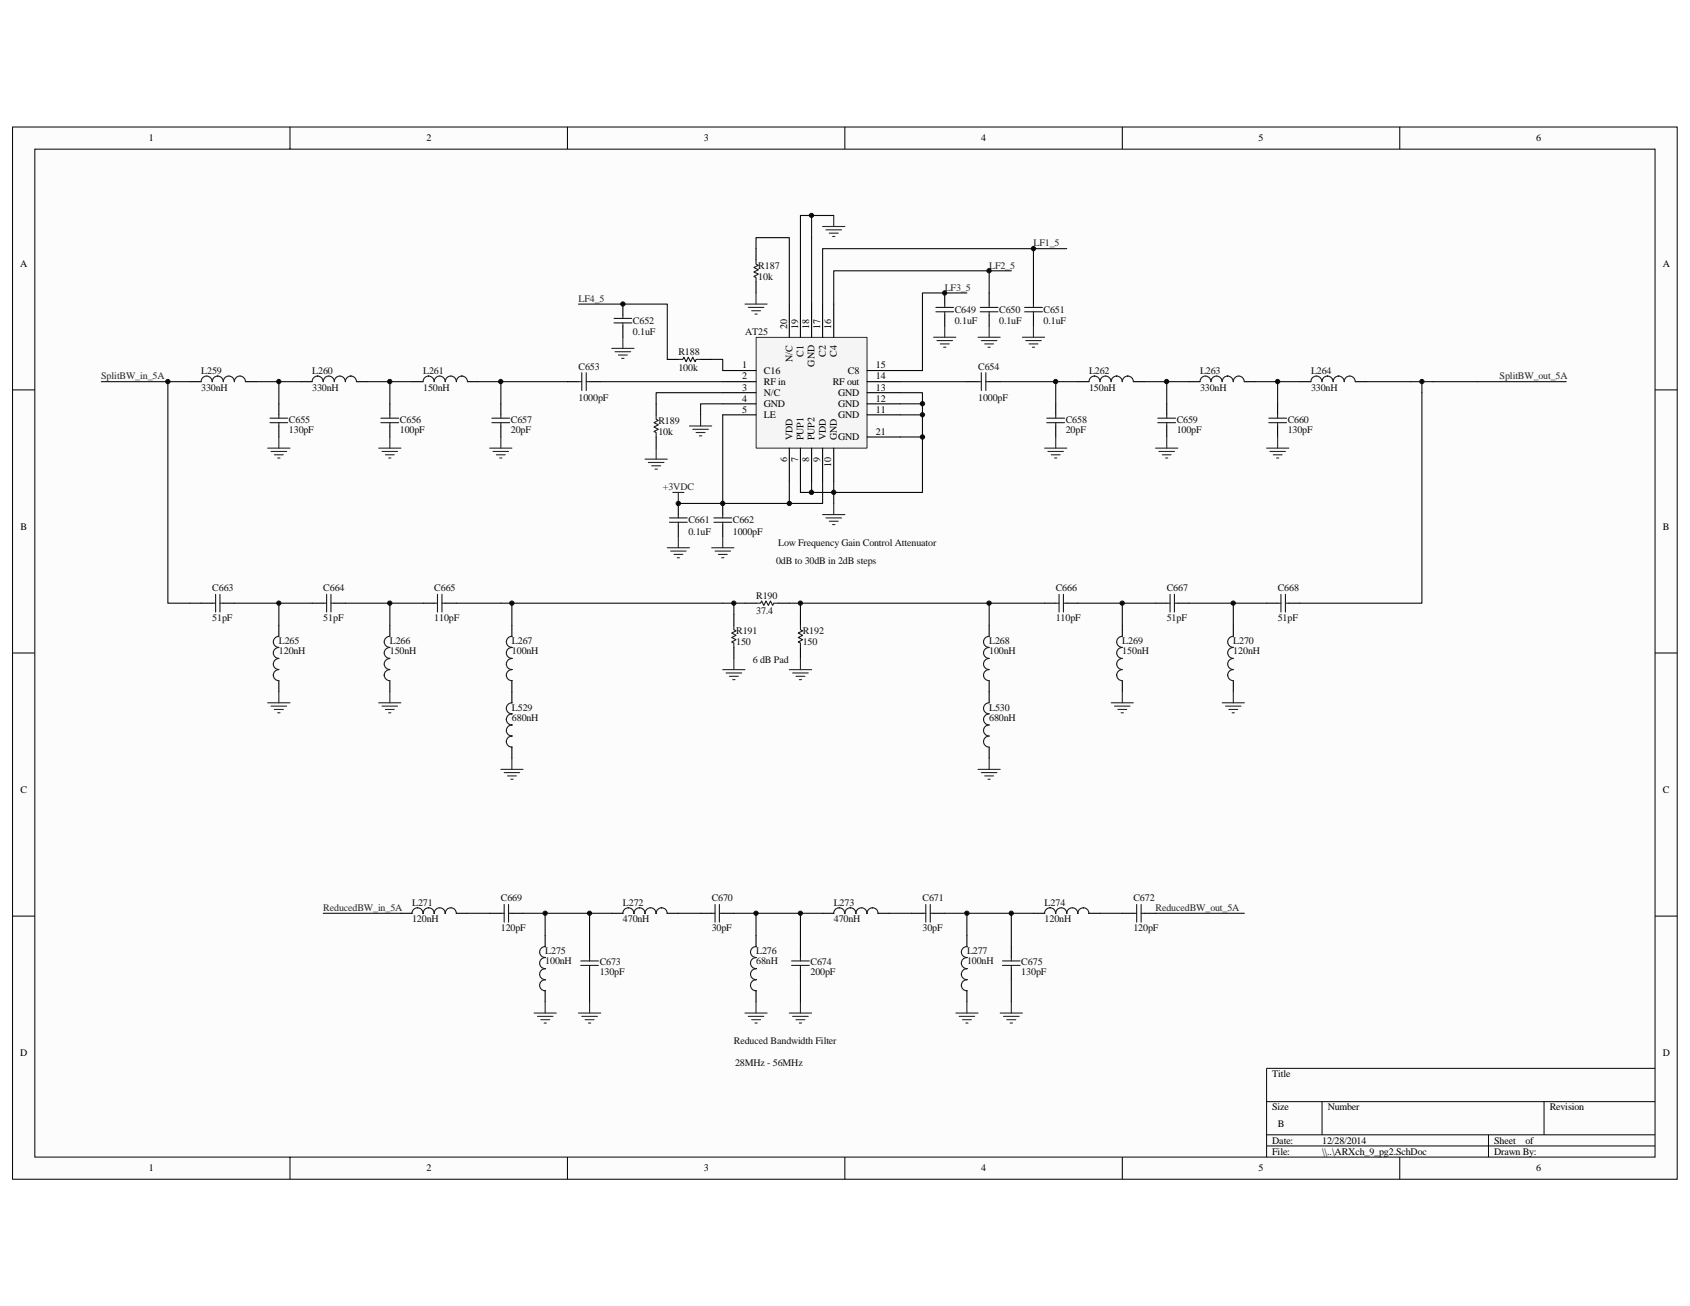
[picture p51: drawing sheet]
<svg xmlns="http://www.w3.org/2000/svg" width="279mm" height="216mm" viewBox="0 0 279 216" stroke-linecap="round" stroke-linejoin="round" font-family="sans-serif">
<defs><g id="words">
<g font-size="1.7">
<text x="24.6" y="23.3">1</text>
<text x="70.5" y="23.3">2</text>
<text x="116.4" y="23.3">3</text>
<text x="162.2" y="23.3">4</text>
<text x="208.1" y="23.3">5</text>
<text x="254" y="23.3">6</text>
<text x="3.3" y="44.2">A</text>
<text x="274.9" y="44.2">A</text>
<text x="130.1" y="54.3" transform="rotate(-90 130.1 54.3)">20</text>
<text x="131" y="59.8" transform="rotate(-90 131 59.8)">N/C</text>
<text x="131.9" y="54.3" transform="rotate(-90 131.9 54.3)">19</text>
<text x="132.9" y="59" transform="rotate(-90 132.9 59)">C1</text>
<text x="133.8" y="54.3" transform="rotate(-90 133.8 54.3)">18</text>
<text x="135.6" y="54.3" transform="rotate(-90 135.6 54.3)">17</text>
<text x="136.5" y="59" transform="rotate(-90 136.5 59)">C2</text>
<text x="137.4" y="54.3" transform="rotate(-90 137.4 54.3)">16</text>
<text x="138.4" y="59" transform="rotate(-90 138.4 59)">C4</text>
<text x="122.7" y="60.9">1</text>
<text x="122.7" y="62.7">2</text>
<text x="122.7" y="64.6">3</text>
<text x="126.3" y="61.8">C16</text>
<text x="126.3" y="63.6">RF in</text>
<text x="126.3" y="65.5">N/C</text>
<text x="134.7" y="60.6" transform="rotate(-90 134.7 60.6)">GND</text>
<text x="137.7" y="63.6">RF out</text>
<text x="138.6" y="65.5">GND</text>
<text x="140.2" y="61.8">C8</text>
<text x="144.8" y="60.9">15</text>
<text x="144.8" y="64.6">13</text>
<text x="144.8" y="62.7">14</text>
<text x="122.7" y="66.4">4</text>
<text x="122.7" y="68.2">5</text>
<text x="126.3" y="67.3">GND</text>
<text x="126.3" y="69.1">LE</text>
<text x="138.6" y="69.1">GND</text>
<text x="138.6" y="67.3">GND</text>
<text x="144.8" y="68.2">11</text>
<text x="144.8" y="66.4">12</text>
<text x="144.8" y="71.9">21</text>
<text x="130.1" y="76.4" transform="rotate(-90 130.1 76.4)">6</text>
<text x="131" y="72.8" transform="rotate(-90 131 72.8)">VDD</text>
<text x="131.9" y="76.4" transform="rotate(-90 131.9 76.4)">7</text>
<text x="132.9" y="72.8" transform="rotate(-90 132.9 72.8)">PUP1</text>
<text x="133.8" y="76.4" transform="rotate(-90 133.8 76.4)">8</text>
<text x="134.7" y="72.8" transform="rotate(-90 134.7 72.8)">PUP2</text>
<text x="135.6" y="76.4" transform="rotate(-90 135.6 76.4)">9</text>
<text x="136.5" y="72.8" transform="rotate(-90 136.5 72.8)">VDD</text>
<text x="137.4" y="77.2" transform="rotate(-90 137.4 77.2)">10</text>
<text x="138.4" y="72.8" transform="rotate(-90 138.4 72.8)">GND</text>
<text x="3.4" y="87.7">B</text>
<text x="274.9" y="87.7">B</text>
<text x="3.4" y="131.1">C</text>
<text x="274.9" y="131.1">C</text>
<text x="3.3" y="174.6">D</text>
<text x="210.3" y="178.1">Title</text>
<text x="274.9" y="174.6">D</text>
<text x="210.3" y="183.6">Size</text>
<text x="219.5" y="183.6">Number</text>
<text x="256.2" y="183.6">Revision</text>
<text x="210.3" y="189.1">Date:</text>
<text x="210.3" y="190.9">File:</text>
<text x="211.2" y="186.3">B</text>
<text x="218.6" y="190.9">\\..\ARXch_9_pg2.SchDoc</text>
<text x="218.6" y="189.1">12/28/2014</text>
<text x="247" y="190.9">Drawn By:</text>
<text x="247" y="189.1">Sheet</text>
<text x="252.2" y="189.1">of</text>
<text x="24.6" y="193.7">1</text>
<text x="70.5" y="193.7">2</text>
<text x="116.4" y="193.7">3</text>
<text x="162.2" y="193.7">4</text>
<text x="208.1" y="193.7">5</text>
<text x="254" y="193.7">6</text>
</g>
<g font-size="1.7" fill="#262626">
<text x="170.9" y="40.7">LF1_5</text>
<text x="163.5" y="44.4">LF2_5</text>
<text x="95.7" y="49.9">LF4_5</text>
<text x="156.2" y="48.1">LF3_5</text>
<text x="16.7" y="62.7">SplitBW_in_5A</text>
<text x="247.9" y="62.7">SplitBW_out_5A</text>
<text x="109.6" y="81">+3VDC</text>
<text x="53.4" y="150.6">ReducedBW_in_5A</text>
<text x="191.1" y="150.6">ReducedBW_out_5A</text>
</g>
<g font-size="1.7" fill="#0e0e0e">
<text x="125.4" y="46.2">10k</text>
<text x="125.4" y="44.4">R187</text>
<text x="104.6" y="53.6">C652</text>
<text x="157.8" y="53.6">0.1uF</text>
<text x="157.8" y="51.7">C649</text>
<text x="165.2" y="53.6">0.1uF</text>
<text x="165.2" y="51.7">C650</text>
<text x="172.5" y="53.6">0.1uF</text>
<text x="172.5" y="51.7">C651</text>
<text x="104.6" y="55.4">0.1uF</text>
<text x="112.2" y="58.7">R188</text>
<text x="123.2" y="55.4">AT25</text>
<text x="33.3" y="64.6">330nH</text>
<text x="33.3" y="61.8">L259</text>
<text x="51.6" y="64.6">330nH</text>
<text x="51.6" y="61.8">L260</text>
<text x="70" y="64.6">150nH</text>
<text x="70" y="61.8">L261</text>
<text x="95.7" y="61.1">C653</text>
<text x="112.2" y="61.3">100k</text>
<text x="161.7" y="61.1">C654</text>
<text x="180" y="64.6">150nH</text>
<text x="180" y="61.8">L262</text>
<text x="198.4" y="64.6">330nH</text>
<text x="198.4" y="61.8">L263</text>
<text x="216.7" y="64.6">330nH</text>
<text x="216.7" y="61.8">L264</text>
<text x="47.8" y="69.9">C655</text>
<text x="47.8" y="71.5">130pF</text>
<text x="66.1" y="69.9">C656</text>
<text x="66.1" y="71.5">100pF</text>
<text x="84.5" y="69.9">C657</text>
<text x="84.5" y="71.5">20pF</text>
<text x="95.7" y="66.2">1000pF</text>
<text x="108.9" y="71.9">10k</text>
<text x="108.9" y="70">R189</text>
<text x="161.7" y="66.2">1000pF</text>
<text x="176.2" y="71.5">20pF</text>
<text x="176.2" y="69.9">C658</text>
<text x="194.5" y="69.9">C659</text>
<text x="194.5" y="71.5">100pF</text>
<text x="212.9" y="71.5">130pF</text>
<text x="212.9" y="69.9">C660</text>
<text x="113.8" y="88.4">0.1uF</text>
<text x="113.8" y="86.5">C661</text>
<text x="121.2" y="86.5">C662</text>
<text x="121.2" y="88.4">1000pF</text>
<text x="128.3" y="93.3">0dB to 30dB in 2dB steps</text>
<text x="128.7" y="90.2">Low Frequency Gain Control Attenuator</text>
<text x="35.1" y="97.7">C663</text>
<text x="53.4" y="97.7">C664</text>
<text x="71.8" y="97.7">C665</text>
<text x="125" y="101.5">37.4</text>
<text x="125" y="99">R190</text>
<text x="174.5" y="97.7">C666</text>
<text x="192.9" y="97.7">C667</text>
<text x="211.2" y="97.7">C668</text>
<text x="35.1" y="102.6">51pF</text>
<text x="46.1" y="106.5">L265</text>
<text x="53.4" y="102.6">51pF</text>
<text x="64.5" y="106.5">L266</text>
<text x="71.8" y="102.6">110pF</text>
<text x="84.6" y="106.5">L267</text>
<text x="121.7" y="106.7">150</text>
<text x="121.7" y="104.8">R191</text>
<text x="132.7" y="104.8">R192</text>
<text x="132.7" y="106.7">150</text>
<text x="163.5" y="106.5">L268</text>
<text x="174.5" y="102.6">110pF</text>
<text x="185.5" y="106.5">L269</text>
<text x="192.9" y="102.6">51pF</text>
<text x="203.9" y="106.5">L270</text>
<text x="211.2" y="102.6">51pF</text>
<text x="46.1" y="108.1">120nH</text>
<text x="64.5" y="108.1">150nH</text>
<text x="84.6" y="108.1">100nH</text>
<text x="124.5" y="109.6">6 dB Pad</text>
<text x="163.5" y="108.1">100nH</text>
<text x="185.5" y="108.1">150nH</text>
<text x="203.9" y="108.1">120nH</text>
<text x="84.6" y="119.1">680nH</text>
<text x="84.6" y="117.5">L529</text>
<text x="163.5" y="119.1">680nH</text>
<text x="163.5" y="117.5">L530</text>
<text x="68.1" y="149.7">L271</text>
<text x="82.8" y="149">C669</text>
<text x="103" y="149.7">L272</text>
<text x="117.7" y="149">C670</text>
<text x="137.9" y="149.7">L273</text>
<text x="152.5" y="149">C671</text>
<text x="172.7" y="149.7">L274</text>
<text x="187.4" y="149">C672</text>
<text x="68.1" y="152.5">120nH</text>
<text x="82.8" y="153.9">120pF</text>
<text x="103" y="152.5">470nH</text>
<text x="117.7" y="153.9">30pF</text>
<text x="137.9" y="152.5">470nH</text>
<text x="152.5" y="153.9">30pF</text>
<text x="172.7" y="152.5">120nH</text>
<text x="187.4" y="153.9">120pF</text>
<text x="90.1" y="157.8">L275</text>
<text x="90.1" y="159.4">100nH</text>
<text x="99.1" y="161.2">130pF</text>
<text x="99.1" y="159.6">C673</text>
<text x="125" y="157.8">L276</text>
<text x="125" y="159.4">68nH</text>
<text x="134" y="161.2">200pF</text>
<text x="134" y="159.6">C674</text>
<text x="159.9" y="159.4">100nH</text>
<text x="159.9" y="157.8">L277</text>
<text x="168.8" y="161.2">130pF</text>
<text x="168.8" y="159.6">C675</text>
<text x="121.3" y="172.6">Reduced Bandwidth Filter</text>
<text x="121.5" y="176.3">28MHz - 56MHz</text>
</g>
</g></defs>
<path d="M2.1 21h275.2v173.9h-275.2z" fill="#fcfcfc"/>
<path d="M2.1 21h275.2v173.9h-275.2z" fill="none" stroke="#000" stroke-width=".17"/>
<path d="M5.8 24.7h267.8v166.6h-267.8z" fill="#fcfcfc"/>
<g fill="none" stroke="#000" stroke-width=".17">
<path d="M5.8 24.7h267.8v166.6h-267.8zM47.9 21v3.6M93.8 21v3.6M139.7 21v3.6M185.5 21v3.6M231.4 21v3.6M2.1 64.5h3.6M273.6 64.5h3.7M2.1 107.9h3.6M273.6 107.9h3.7M2.1 151.4h3.6M273.6 151.4h3.7"/>
<path d="M273.6 176.6h-64.2v14.7M47.9 191.3v3.6M93.8 191.3v3.6M139.7 191.3v3.6M185.5 191.3v3.6M209.4 182.1h64.2M209.4 187.6h64.2M209.4 189.4h64.2M218.6 182.1v5.5M231.4 191.3v3.6M246.1 187.6v3.7M255.3 182.1v5.5"/>
</g>
<g fill="none" stroke="#000" stroke-width=".18">
<path d="M31.4 63.1h1.9M40.6 63.1h1.8M46.1 66.8v1.8M46.1 70.4v1.8M49.8 63.1h1.8M58.9 63.1h1.9M64.5 66.8v1.8M64.5 70.4v1.8M68.1 63.1h1.9M77.3 63.1h1.8M82.8 66.8v1.8M82.8 70.4v1.8"/>
<path d="M33.3 99.7h1.8M36.9 99.7h1.9M51.6 99.7h1.8M55.3 99.7h1.8M70 99.7h1.8M73.6 99.7h1.9M172.7 99.7h1.8M176.4 99.7h1.8M191.1 99.7h1.8M194.7 99.7h1.9M209.4 99.7h1.8M213.1 99.7h1.8"/>
<path d="M46.1 103.4v1.8M46.1 112.5v1.9M64.5 103.4v1.8M64.5 112.5v1.9M84.6 103.4v1.8M84.6 112.5v1.9M185.5 103.4v1.8M185.5 112.5v1.9M203.9 103.4v1.8M203.9 112.5v1.9M66.3 151h1.8M75.5 151h1.8"/>
<path d="M81 151h1.8M84.6 151h1.9M90.1 154.6v1.9M97.5 156.5v1.8M101.1 151h1.9M110.3 151h1.8M115.8 151h1.9M119.5 151h1.8M125 154.6v1.9M132.3 156.5v1.8M136 151h1.8M145.2 151h1.8"/>
<path d="M150.7 151h1.8M154.3 151h1.9M159.9 154.6v1.9M167.2 156.5v1.8M170.9 151h1.8M180 151h1.9M185.5 151h1.9M189.2 151h1.9M90.1 163.8v1.8M97.5 160.1v1.9M125 163.8v1.8M132.3 160.1v1.9"/>
<path d="M159.9 163.8v1.8M167.2 160.1v1.9"/>
</g>
<g fill="none" stroke="#1c1c1c" stroke-width=".18">
<path d="M38.7 63.1a.91 .91 0 0 0-.9-.9 .91 .91 0 0 0-.9 .9 .92 .92 0 0 0-.9-.9 .94 .94 0 0 0-.9 .9 .91 .91 0 0 0-.9-.9 .91 .91 0 0 0-.9 .9M40.6 63.1a.91 .91 0 0 0-.9-.9 .91 .91 0 0 0-.9 .9M44.6 69.1h3M44.6 69.9h3M46.1 68.6v.5M46.1 69.9v.5M57.1 63.1a.91 .91 0 0 0-.9-.9 .91 .91 0 0 0-.9 .9 .92 .92 0 0 0-1-.9 .92 .92 0 0 0-.9 .9 .92 .92 0 0 0-.9-.9 .9 .9 0 0 0-.9 .9M58.9 63.1a.92 .92 0 0 0-.9-.9 .9 .9 0 0 0-.9 .9M63 69.9h2.9M63 69.1h2.9M64.5 68.6v.5M64.5 69.9v.5"/>
<path d="M75.4 63.1a.92 .92 0 0 0-.9-.9 .92 .92 0 0 0-.9 .9 .91 .91 0 0 0-.9-.9 .91 .91 0 0 0-.9 .9 .92 .92 0 0 0-.9-.9 .9 .9 0 0 0-.9 .9M77.3 63.1a.92 .92 0 0 0-.9-.9 .9 .9 0 0 0-.9 .9M81.3 69.9h3M81.3 69.1h3M82.8 68.6v.5M82.8 69.9v.5M35.1 99.7h.5M35.6 98.3v2.9M36.4 99.7h.5M36.4 98.3v2.9M53.4 99.7h.6M54 98.3v2.9"/>
<path d="M54.7 99.7h.6M54.7 98.3v2.9M71.8 99.7h.5M72.3 98.3v2.9M73.1 99.7h.5M73.1 98.3v2.9M174.5 99.7h.6M175.1 98.3v2.9M175.8 99.7h.6M175.8 98.3v2.9M192.9 99.7h.5M193.4 98.3v2.9"/>
<path d="M194.2 99.7h.5M194.2 98.3v2.9M211.2 99.7h.6M211.8 98.3v2.9M212.5 99.7h.6M212.5 98.3v2.9M46.1 108.9a.92 .92 0 0 0-.9 .9 .92 .92 0 0 0 .9 .9 .9 .9 0 0 0-.9 .9 .9 .9 0 0 0 .9 .9M46.1 107a.9 .9 0 0 0-.9 .9 .9 .9 0 0 0 .9 .9M46.1 105.2a.91 .91 0 0 0-.9 .9 .91 .91 0 0 0 .9 .9M64.5 108.9a.92 .92 0 0 0-1 .9 .92 .92 0 0 0 1 .9h-.1a.92 .92 0 0 0-.9 .9 .92 .92 0 0 0 1 .9M64.5 107a.9 .9 0 0 0-1 .9 .9 .9 0 0 0 1 .9M64.5 105.2a.91 .91 0 0 0-1 .9 .91 .91 0 0 0 1 .9"/>
<path d="M84.6 108.9a.91 .91 0 0 0-.9 .9 .91 .91 0 0 0 .9 .9 .9 .9 0 0 0-.9 .9 .9 .9 0 0 0 .9 .9M84.6 107a.9 .9 0 0 0-.9 .9 .9 .9 0 0 0 .9 .9M84.6 105.2a.91 .91 0 0 0-.9 .9 .91 .91 0 0 0 .9 .9M185.5 108.9a.92 .92 0 0 0-.9 .9 .92 .92 0 0 0 .9 .9 .92 .92 0 0 0-.9 .9 .92 .92 0 0 0 .9 .9M185.5 107a.9 .9 0 0 0-.9 .9 .9 .9 0 0 0 .9 .9M185.5 105.2a.91 .91 0 0 0-.9 .9 .91 .91 0 0 0 .9 .9M203.9 108.9a.92 .92 0 0 0-.9 .9 .92 .92 0 0 0 .9 .9 .9 .9 0 0 0-.9 .9 .92 .92 0 0 0 .9 .9M203.9 107a.9 .9 0 0 0-.9 .9 .9 .9 0 0 0 .9 .9M203.9 105.2a.91 .91 0 0 0-.9 .9 .91 .91 0 0 0 .9 .9M69.9 151a.9 .9 0 0 0-.9-.9 .9 .9 0 0 0-.9 .9M75.4 151a.91 .91 0 0 0-.9-.9 .91 .91 0 0 0-.9 .9 .91 .91 0 0 0-.9-.9 .91 .91 0 0 0-.9 .9 .9 .9 0 0 0-.9-.9 .9 .9 0 0 0-.9 .9M82.8 151h.6"/>
<path d="M83.4 149.5v2.9M84.1 151h.5M84.1 149.5v2.9M90.1 156.5a.9 .9 0 0 0-.9 .9 .9 .9 0 0 0 .9 .9 .91 .91 0 0 0-.9 .9 .91 .91 0 0 0 .9 .9M96 159.6h2.9M96 158.9h2.9M97.5 158.3v.6M97.5 159.6v.5M108.5 151a.91 .91 0 0 0-1-.9 .91 .91 0 0 0-.9 .9 .9 .9 0 0 0-.9-.9 .9 .9 0 0 0-.9 .9 .9 .9 0 0 0-.9-.9 .9 .9 0 0 0-.9 .9M110.3 151a.9 .9 0 0 0-.9-.9 .9 .9 0 0 0-.9 .9M117.7 151h.5M118.2 149.5v2.9"/>
<path d="M118.9 151h.6M118.9 149.5v2.9M125 156.5a.9 .9 0 0 0-.9 .9 .9 .9 0 0 0 .9 .9 .91 .91 0 0 0-.9 .9 .91 .91 0 0 0 .9 .9M130.9 159.6h2.9M130.9 158.9h2.9M132.3 158.3v.6M132.3 159.6v.5M145.2 151a.9 .9 0 0 0-.9-.9 .9 .9 0 0 0-1 .9 .91 .91 0 0 0-.9-.9 .91 .91 0 0 0-.9 .9 .9 .9 0 0 0-.9-.9 .9 .9 0 0 0-.9 .9 .9 .9 0 0 0-1-.9h.1a.9 .9 0 0 0-1 .9M152.5 151h.6M153.1 149.5v2.9M153.8 151h.5M153.8 149.5v2.9"/>
<path d="M159.9 156.5a.9 .9 0 0 0-1 .9 .9 .9 0 0 0 1 .9 .91 .91 0 0 0-1 .9 .91 .91 0 0 0 1 .9M165.7 159.6h3M165.7 158.9h3M167.2 158.3v.6M167.2 159.6v.5M174.5 151a.9 .9 0 0 0-.9-.9 .9 .9 0 0 0-.9 .9M178.2 151a.91 .91 0 0 0-.9-.9 .91 .91 0 0 0-.9 .9 .91 .91 0 0 0-.9-.9 .91 .91 0 0 0-1 .9M180 151a.9 .9 0 0 0-.9-.9 .9 .9 0 0 0-.9 .9M187.4 151h.5M187.9 149.5v2.9M188.7 151h.5M188.7 149.5v2.9"/>
<path d="M90.1 162a.91 .91 0 0 0-.9 .9 .91 .91 0 0 0 .9 .9M90.1 160.1a.9 .9 0 0 0-.9 .9 .9 .9 0 0 0 .9 .9M125 162a.91 .91 0 0 0-.9 .9 .91 .91 0 0 0 .9 .9M125 160.1a.9 .9 0 0 0-.9 .9 .9 .9 0 0 0 .9 .9M159.9 162a.91 .91 0 0 0-1 .9 .91 .91 0 0 0 1 .9M159.9 160.1a.9 .9 0 0 0-1 .9 .9 .9 0 0 0 1 .9"/>
</g>
<g fill="none" stroke="#262626" stroke-width=".18">
<path d="M44.3 74.1h3.6M44.8 74.6h2.6M45.4 75.2h1.4M45.9 75.7h.4M46.1 72.2v1.9M62.6 74.1h3.7M63.2 74.6h2.5M63.7 75.2h1.5M64.3 75.7h.3M64.5 72.2v1.9M81 74.1h3.6M81.5 74.6h2.6"/>
<path d="M82.1 75.2h1.4M82.6 75.7h.4M82.8 72.2v1.9M44.3 116.2h3.6M44.8 116.7h2.6M45.4 117.3h1.4M45.9 117.8h.4M46.1 114.4v1.8M62.6 116.2h3.7M63.2 116.7h2.5M63.7 117.3h1.5M64.3 117.8h.3"/>
<path d="M64.5 114.4v1.8M183.7 116.2h3.7M184.3 116.7h2.5M184.8 117.3h1.5M185.4 117.8h.3M185.5 114.4v1.8M202.1 116.2h3.6M202.6 116.7h2.6M203.2 117.3h1.4M203.7 117.8h.4M203.9 114.4v1.8M82.8 127.2h3.7"/>
<path d="M83.4 127.7h2.5M83.9 128.3h1.5M84.5 128.8h.3M84.6 125.3v1.9M88.3 167.5h3.7M88.9 168h2.5M89.4 168.6h1.5M90 169.1h.3M90.1 165.6v1.9M95.6 167.5h3.7M96.2 168h2.6M96.7 168.6h1.5"/>
<path d="M97.3 169.1h.4M97.5 165.6v1.9M123.2 167.5h3.6M123.7 168h2.6M124.3 168.6h1.4M124.8 169.1h.4M125 165.6v1.9M130.5 167.5h3.7M131 168h2.6M131.6 168.6h1.5M132.1 169.1h.4M132.3 165.6v1.9"/>
<path d="M158 167.5h3.7M158.6 168h2.5M159.1 168.6h1.5M159.7 169.1h.3M159.9 165.6v1.9M165.4 167.5h3.6M165.9 168h2.6M166.5 168.6h1.4M167 169.1h.4M167.2 165.6v1.9"/>
</g>
<g fill="none" stroke="#0e0e0e" stroke-width=".18">
<path d="M16.7 63.1h14.7M42.4 63.1h3.7v3.7M46.1 63.1h3.7M60.8 63.1h3.7v3.7M64.5 63.1h3.6M79.1 63.1h3.7v3.7M82.8 63.1h11M31.4 99.7h1.9M38.8 99.7h12.8M46.1 99.7v3.7M57.1 99.7h12.9M64.5 99.7v3.7"/>
<path d="M75.5 99.7h7.3M178.2 99.7h12.9M185.5 99.7v3.7M196.6 99.7h12.8M203.9 99.7v3.7M53.4 151h12.9M77.3 151h3.7M86.5 151h14.6M90.1 151v3.6M97.5 151v5.5M112.1 151h3.7M121.3 151h14.7"/>
<path d="M125 151v3.6M132.3 151v5.5M147 151h3.7M156.2 151h14.7M159.9 151v3.6M167.2 151v5.5M181.9 151h3.6M191.1 151h14.6M97.5 162v3.6M132.3 162v3.6M167.2 162v3.6"/>
</g>
<path d="M125 55.8h18.3v18.3h-18.3z" fill="#f5f5f5"/>
<path d="M125 55.8h18.3v18.3h-18.3z" fill="none" stroke="#262626" stroke-width=".17"/>
<g fill="none" stroke="#000" stroke-width=".18">
<path d="M103 50.3v1.8M103 53.9v1.9M110.3 59.4h1.8M115.8 59.4h1.9M125 41.1v1.8M125 46.6v1.8M130.5 50.3v5.5M132.3 50.3v5.5M134.2 50.3v5.5M136 50.3v5.5M137.8 50.3v5.5M156.2 48.4v1.9"/>
<path d="M156.2 52.1v1.8M163.5 48.4v1.9M163.5 52.1v1.8M170.9 48.4v1.9M170.9 52.1v1.8M93.8 63.1h1.8M97.5 63.1h1.8M108.5 66.8v1.8M108.5 72.2v1.9M119.5 61.3h5.5M119.5 63.1h5.5M119.5 64.9h5.5"/>
<path d="M119.5 66.8h5.5M119.5 68.6h5.5M130.5 74.1v5.5M132.3 74.1v5.5M134.2 74.1v5.5M136 74.1v5.5M137.8 74.1v5.5M143.3 61.3h5.5M143.3 63.1h5.5M143.3 64.9h5.5M143.3 66.8h5.5M143.3 68.6h5.5"/>
<path d="M143.3 72.2h5.5M159.9 63.1h1.8M163.5 63.1h1.9M174.5 66.8v1.8M174.5 70.4v1.8M178.2 63.1h1.8M187.4 63.1h1.8M192.9 66.8v1.8M192.9 70.4v1.8M196.6 63.1h1.8M205.7 63.1h1.9M211.2 66.8v1.8"/>
<path d="M211.2 70.4v1.8M214.9 63.1h1.8M224.1 63.1h1.8M112.1 83.2v1.9M112.1 86.9v1.8M119.5 83.2v1.9M119.5 86.9v1.8M123.2 99.7h1.8M128.7 99.7h1.8M84.6 114.4v1.8M121.3 101.5v1.9M121.3 107v1.9"/>
<path d="M132.3 101.5v1.9M132.3 107v1.9M163.5 103.4v1.8M163.5 112.5v3.7M84.6 123.5v1.8M163.5 123.5v1.8"/>
</g>
<g fill="none" stroke="#1c1c1c" stroke-width=".18">
<path d="M101.5 53.4h2.9M101.5 52.6h2.9M103 52.1v.5M103 53.4v.5M112.1 59.4h.8l.2-.3 .3 .7 .4-.7 .4 .7 .3-.7 .4 .7 .2-.4h.7M125 42.9v.8l.4 .2-.8 .3 .8 .4-.8 .4 .8 .3-.8 .4 .4 .2v.7M154.7 51.5h2.9M154.7 50.8h2.9M156.2 50.3v.5M156.2 51.5v.6M162.1 51.5h2.9M162.1 50.8h2.9"/>
<path d="M163.5 50.3v.5M163.5 51.5v.6M169.4 51.5h2.9M169.4 50.8h2.9M170.9 50.3v.5M170.9 51.5v.6M95.6 63.1h.6M96.2 61.6v3M96.9 63.1h.6M96.9 61.6v3M108.5 68.6v.7l.3 .2-.7 .4 .7 .3-.7 .4 .7 .4-.7 .3 .4 .2v.7M161.7 63.1h.5"/>
<path d="M162.2 61.6v3M163 63.1h.5M163 61.6v3M173.1 69.9h2.9M173.1 69.1h2.9M174.5 68.6v.5M174.5 69.9v.5M183.7 63.1a.91 .91 0 0 0-.9-.9 .91 .91 0 0 0-.9 .9 .92 .92 0 0 0-.9-.9 .9 .9 0 0 0-1 .9M187.4 63.1a.92 .92 0 0 0-.9-.9 .94 .94 0 0 0-1 .9 .92 .92 0 0 0-.9-.9 .9 .9 0 0 0-.9 .9M191.4 69.1h3M191.4 69.9h3M192.9 68.6v.5"/>
<path d="M192.9 69.9v.5M202 63.1a.92 .92 0 0 0-.9-.9 .92 .92 0 0 0-.9 .9 .9 .9 0 0 0-.9-.9 .9 .9 0 0 0-.9 .9M205.7 63.1a.91 .91 0 0 0-.9-.9 .91 .91 0 0 0-.9 .9 .92 .92 0 0 0-.9-.9 .9 .9 0 0 0-.9 .9M209.8 69.1h2.9M209.8 69.9h2.9M211.2 68.6v.5M211.2 69.9v.5M220.4 63.1a.92 .92 0 0 0-.9-.9 .94 .94 0 0 0-1 .9 .91 .91 0 0 0-.9-.9 .91 .91 0 0 0-.9 .9M224 63.1a.91 .91 0 0 0-.9-.9 .91 .91 0 0 0-.9 .9 .92 .92 0 0 0-.9-.9 .9 .9 0 0 0-.9 .9M110.7 86.3h2.9M110.7 85.6h2.9M112.1 85.1v.5"/>
<path d="M112.1 86.3v.6M118 86.3h3M118 85.6h3M119.5 85.1v.5M119.5 86.3v.6M125 99.7h.7l.2-.3 .4 .7 .3-.7 .4 .7 .4-.7 .3 .7 .2-.4h.8M84.6 118a.9 .9 0 0 0-.9 .9 .9 .9 0 0 0 .9 .9 .91 .91 0 0 0-.9 1 .91 .91 0 0 0 .9 .9 .9 .9 0 0 0-.9 .9 .9 .9 0 0 0 .9 .9M84.6 116.2a.91 .91 0 0 0-.9 .9 .91 .91 0 0 0 .9 .9M121.3 103.4v.7l.4 .2-.7 .3 .7 .4-.7 .4 .7 .3-.7 .4 .3 .2v.7M132.3 103.4v.7l.4 .2-.7 .3 .7 .4-.7 .4 .7 .3-.7 .4 .3 .2v.7M163.5 108.9a.92 .92 0 0 0-.9 .9 .92 .92 0 0 0 .9 .9 .9 .9 0 0 0-.9 .9 .92 .92 0 0 0 .9 .9M163.5 107a.9 .9 0 0 0-.9 .9 .9 .9 0 0 0 .9 .9"/>
<path d="M163.5 105.2a.91 .91 0 0 0-.9 .9 .91 .91 0 0 0 .9 .9M163.5 118a.9 .9 0 0 0-.9 .9 .92 .92 0 0 0 .9 .9 .92 .92 0 0 0-.9 1 .92 .92 0 0 0 .9 .9 .9 .9 0 0 0-.9 .9 .92 .92 0 0 0 .9 .9M163.5 116.2a.91 .91 0 0 0-.9 .9 .91 .91 0 0 0 .9 .9"/>
</g>
<g fill="none" stroke="#0e0e0e" stroke-width=".18">
<path d="M134.2 35.6v14.7M137.8 35.6h-5.5v14.7M95.6 50.3h14.7v9.1M117.7 59.4h1.8v1.9M125 41.1v-1.8h5.5v11M159.9 48.4h-7.4v12.9h-3.7M163.5 48.4v-3.6h-25.7v5.5M163.5 44.8h3.7M170.9 41.1v7.3M176.4 41.1h-40.4v9.2M27.7 63.1v36.6h3.7M99.3 63.1h20.2"/>
<path d="M119.5 66.8h-3.7v1.8M119.5 64.9h-11v1.9M119.5 68.6v14.6M130.5 79.6v3.6M134.2 79.6v1.8M136 79.6v3.6h-23.9M137.8 79.6v3.6M148.8 64.9h3.7v16.5h-20.2v-1.8M148.8 63.1h11.1M148.8 66.8h3.7M148.8 68.6h3.7M148.8 72.2h3.7"/>
<path d="M165.4 63.1h9.1v3.7M174.5 63.1h3.7M189.2 63.1h3.7v3.7M192.9 63.1h3.7M207.6 63.1h3.6v3.7M211.2 63.1h3.7M225.9 63.1h33M235.1 63.1v36.6h-20.2M82.8 99.7h1.8v3.7M84.6 99.7h38.6M121.3 99.7v1.8M130.5 99.7h1.8v1.8"/>
<path d="M132.3 99.7h31.2M172.7 99.7h-9.2v3.7"/>
</g>
<g fill="none" stroke="#262626" stroke-width=".18">
<path d="M136 37.4h3.7M136.5 38h2.6M137.1 38.5h1.5M137.6 39.1h.4M137.8 35.6v1.8M101.1 57.6h3.7M101.7 58.1h2.6M102.2 58.7h1.5M102.8 59.2h.4M103 55.8v1.8M123.2 50.3h3.6M123.7 50.8h2.6"/>
<path d="M124.3 51.4h1.4M124.8 51.9h.4M125 48.4v1.9M154.3 55.8h3.7M154.9 56.3h2.6M155.4 56.9h1.5M156 57.4h.4M156.2 53.9v1.9M161.7 55.8h3.7M162.2 56.3h2.6M162.8 56.9h1.5M163.3 57.4h.4"/>
<path d="M163.5 53.9v1.9M169 55.8h3.7M169.6 56.3h2.5M170.1 56.9h1.5M170.7 57.4h.3M170.9 53.9v1.9M106.6 75.9h3.7M107.2 76.5h2.6M107.7 77h1.5M108.3 77.6h.4M108.5 74.1v1.8M114 70.4h3.7"/>
<path d="M114.5 71h2.6M115.1 71.5h1.5M115.6 72.1h.4M115.8 68.6v1.8M172.7 74.1h3.7M173.2 74.6h2.6M173.8 75.2h1.5M174.3 75.7h.4M174.5 72.2v1.9M191.1 74.1h3.6M191.6 74.6h2.6M192.2 75.2h1.4"/>
<path d="M192.7 75.7h.4M192.9 72.2v1.9M209.4 74.1h3.7M210 74.6h2.5M210.5 75.2h1.5M211.1 75.7h.3M211.2 72.2v1.9M110.3 90.6h3.7M110.9 91.1h2.5M111.2 81.4h1.9M111.4 91.7h1.5M112 92.2h.3"/>
<path d="M112.1 81.4v1.8M112.1 88.7v1.9M117.7 90.6h3.6M118.2 91.1h2.6M118.8 91.7h1.4M119.3 92.2h.4M119.5 88.7v1.9M136 85.1h3.7M136.5 85.6h2.6M137.1 86.2h1.5M137.6 86.7h.4M137.8 83.2v1.9"/>
<path d="M119.5 110.7h3.7M120 111.3h2.6M120.6 111.8h1.5M121.1 112.4h.4M121.3 108.9v1.8M130.5 110.7h3.7M131 111.3h2.6M131.6 111.8h1.5M132.1 112.4h.4M132.3 108.9v1.8M161.7 127.2h3.7M162.2 127.7h2.6"/>
<path d="M162.8 128.3h1.5M163.3 128.8h.4M163.5 125.3v1.9"/>
</g>
<g fill="#0e0e0e" stroke="#0e0e0e" stroke-width=".17">
<circle cx="27.7" cy="63.1" r=".36"/>
<circle cx="46.1" cy="99.7" r=".35"/>
<circle cx="46.1" cy="63.1" r=".35"/>
<circle cx="64.4" cy="99.7" r=".35"/>
<circle cx="64.4" cy="63.1" r=".36"/>
<circle cx="82.8" cy="63.1" r=".36"/>
<circle cx="84.6" cy="99.7" r=".36"/>
<circle cx="90.1" cy="151" r=".35"/>
<circle cx="97.5" cy="151" r=".35"/>
<circle cx="103" cy="50.3" r=".36"/>
<circle cx="112.1" cy="83.2" r=".36"/>
<circle cx="119.5" cy="83.2" r=".36"/>
<circle cx="121.3" cy="99.7" r=".35"/>
<circle cx="125" cy="151" r=".36"/>
<circle cx="130.5" cy="83.2" r=".36"/>
<circle cx="132.3" cy="151" r=".35"/>
<circle cx="132.3" cy="99.7" r=".35"/>
<circle cx="134.2" cy="81.4" r=".36"/>
<circle cx="134.2" cy="35.6" r=".35"/>
<circle cx="137.8" cy="81.4" r=".36"/>
<circle cx="152.5" cy="72.2" r=".36"/>
<circle cx="152.5" cy="68.6" r=".35"/>
<circle cx="152.5" cy="66.7" r=".36"/>
<circle cx="156.2" cy="48.4" r=".36"/>
<circle cx="159.9" cy="151" r=".36"/>
<circle cx="163.5" cy="99.7" r=".35"/>
<circle cx="163.5" cy="44.8" r=".35"/>
<circle cx="167.2" cy="151" r=".35"/>
<circle cx="170.9" cy="41.1" r=".36"/>
<circle cx="174.5" cy="63.1" r=".36"/>
<circle cx="185.5" cy="99.7" r=".35"/>
<circle cx="192.9" cy="63.1" r=".36"/>
<circle cx="203.9" cy="99.7" r=".35"/>
<circle cx="211.2" cy="63.1" r=".36"/>
<circle cx="235.1" cy="63.1" r=".36"/>
</g>
<use href="#words"/>
</svg>
